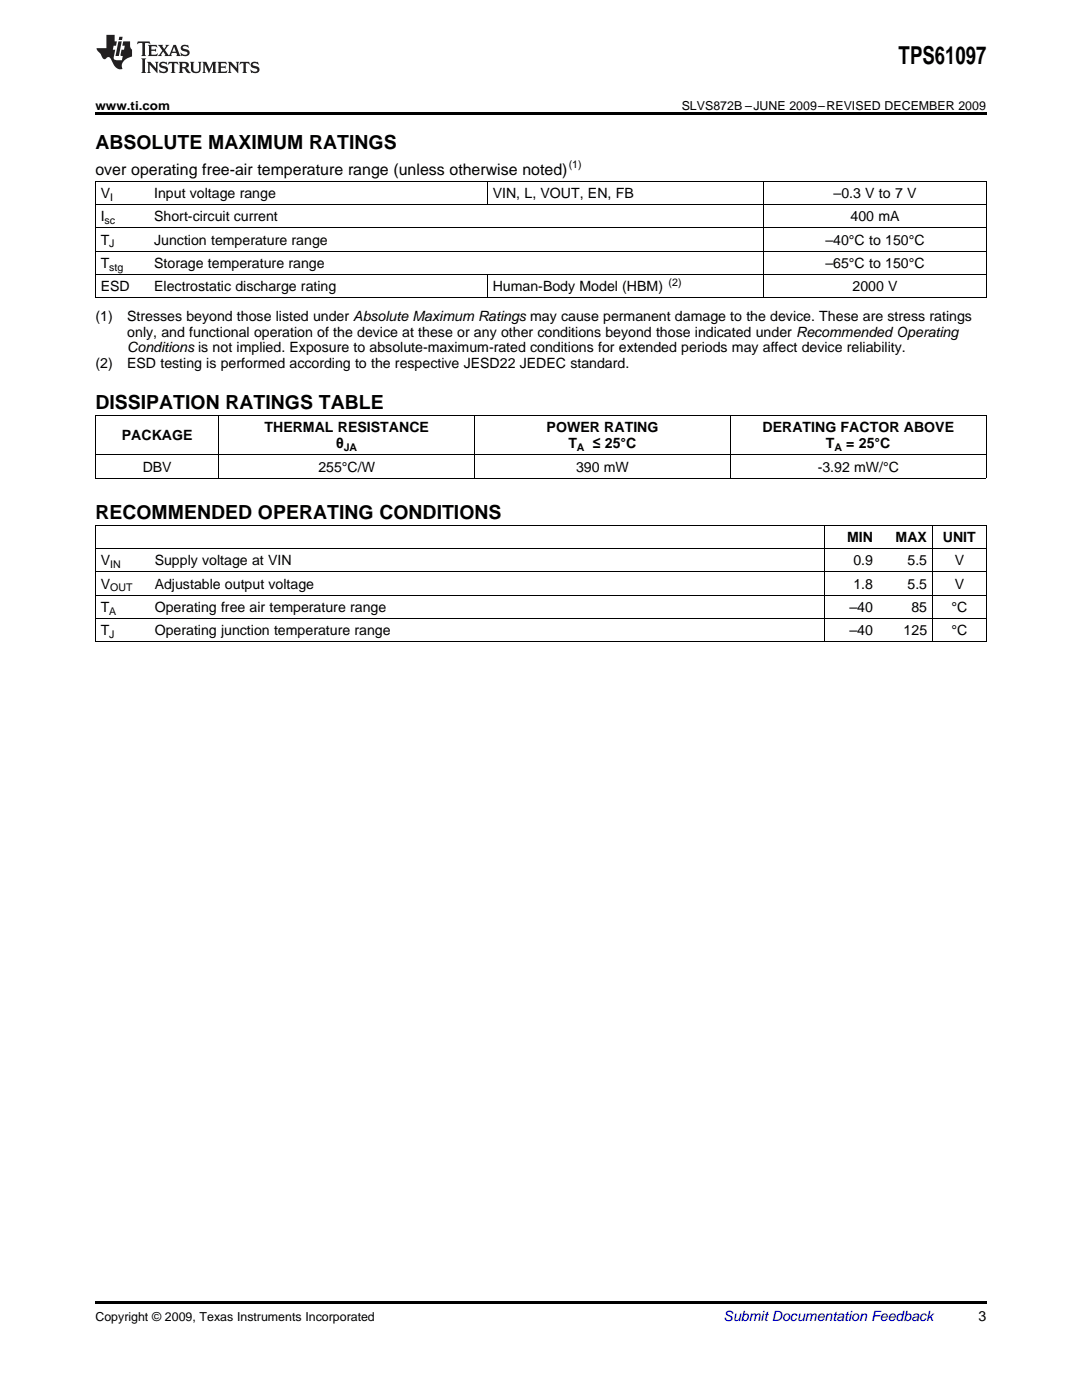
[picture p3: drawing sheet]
<svg xmlns="http://www.w3.org/2000/svg" width="216mm" height="279mm" viewBox="0 0 216 279" stroke-linecap="round" stroke-linejoin="round" font-family="sans-serif">
<defs><g id="words">
<text font-size="4.9" x="179.3" y="12.8">TPS61097</text>
<g font-size="3.9">
<text x="19" y="29.7">ABSOLUTE MAXIMUM RATINGS</text>
<text x="19" y="81.6">DISSIPATION RATINGS TABLE</text>
<text x="19" y="103.5">RECOMMENDED OPERATING CONDITIONS</text>
</g>
<text font-size="3.2" x="19" y="34.9">over operating free-air temperature range (unless otherwise noted)</text>
<g font-size="2.8">
<text x="20.1" y="39.5">V</text>
<text x="30.8" y="39.5">Input voltage range</text>
<text x="98.3" y="39.5">VIN, L, VOUT, EN, FB</text>
<text x="166.3" y="39.5">–0.3 V to 7 V</text>
<text x="20.1" y="44.2">I</text>
<text x="30.8" y="44.2">Short-circuit current</text>
<text x="169.7" y="44.2">400 mA</text>
<text x="20.1" y="48.8">T</text>
<text x="20.1" y="53.5">T</text>
<text x="30.8" y="48.8">Junction temperature range</text>
<text x="30.8" y="53.5">Storage temperature range</text>
<text x="164.7" y="48.8">–40°C to 150°C</text>
<text x="164.7" y="53.5">–65°C to 150°C</text>
<text x="20.1" y="58.1">ESD</text>
<text x="30.8" y="58.1">Electrostatic discharge rating</text>
<text x="98.3" y="58.1">Human-Body Model (HBM)</text>
<text x="170.1" y="58.1">2000 V</text>
<text x="19" y="64">(1)</text>
<text x="25.4" y="64">Stresses beyond those listed under Absolute Maximum Ratings may cause permanent damage to the device. These are stress ratings</text>
<text x="25.4" y="67.2">only, and functional operation of the device at these or any other conditions beyond those indicated under Recommended Operating</text>
<text x="25.4" y="70.3">Conditions is not implied. Exposure to absolute-maximum-rated conditions for extended periods may affect device reliability.</text>
<text x="19" y="73.5">(2)</text>
<text x="25.4" y="73.5">ESD testing is performed according to the respective JESD22 JEDEC standard.</text>
<text x="24.3" y="87.9">PACKAGE</text>
<text x="52.8" y="86.3">THERMAL RESISTANCE</text>
<text x="67.1" y="89.5">θ</text>
<text x="109.1" y="86.3">POWER RATING</text>
<text x="113.4" y="89.5">T</text>
<text x="118.3" y="89.5">≤ 25°C</text>
<text x="152.2" y="86.3">DERATING FACTOR ABOVE</text>
<text x="164.8" y="89.5">T</text>
<text x="168.9" y="89.5">= 25°C</text>
<text x="28.5" y="94.1">DBV</text>
<text x="63.5" y="94.1">255°C/W</text>
<text x="114.9" y="94.1">390 mW</text>
<text x="163.2" y="94.1">-3.92 mW/°C</text>
<text x="20.1" y="112.8">V</text>
<text x="30.9" y="112.8">Supply voltage at VIN</text>
<text x="169" y="108.2">MIN</text>
<text x="170.3" y="112.8">0.9</text>
<text x="178.7" y="108.2">MAX</text>
<text x="181.1" y="112.8">5.5</text>
<text x="188.1" y="108.2">UNIT</text>
<text x="190.5" y="112.8">V</text>
<text x="20.1" y="117.5">V</text>
<text x="30.9" y="117.5">Adjustable output voltage</text>
<text x="170.3" y="117.5">1.8</text>
<text x="181.1" y="117.5">5.5</text>
<text x="190.5" y="117.5">V</text>
<text x="20.1" y="122.1">T</text>
<text x="30.9" y="122.1">Operating free air temperature range</text>
<text x="169.5" y="122.1">–40</text>
<text x="181.9" y="122.1">85</text>
<text x="189.8" y="122.1">°C</text>
<text x="20.1" y="126.8">T</text>
<text x="30.9" y="126.8">Operating junction temperature range</text>
<text x="169.5" y="126.8">–40</text>
<text x="180.3" y="126.8">125</text>
<text x="189.8" y="126.8">°C</text>
<text x="195.3" y="263.6">3</text>
</g>
<text font-size="2.8" fill="#0000c8" x="144.4" y="263.6">Submit Documentation Feedback</text>
<g font-size="2.5">
<text x="19" y="21.9">www.ti.com</text>
<text x="136" y="21.9">SLVS872B –JUNE 2009–REVISED DECEMBER 2009</text>
<text x="19" y="263.6">Copyright © 2009, Texas Instruments Incorporated</text>
</g>
<g font-size="2.1">
<text x="113.5" y="33.6">(1)</text>
<text x="22" y="40.1">I</text>
<text x="20.9" y="44.7">sc</text>
<text x="21.8" y="49.4">J</text>
<text x="21.8" y="54">stg</text>
<text x="133.4" y="57">(2)</text>
<text x="68.6" y="90">JA</text>
<text x="115.1" y="90">A</text>
<text x="166.5" y="90">A</text>
<text x="22" y="113.4">IN</text>
<text x="22" y="118">OUT</text>
<text x="21.8" y="122.7">A</text>
<text x="21.8" y="127.4">J</text>
</g>
</g></defs>
<g fill="#231f20">
<path d="M27.5 8.3l-.1 .5 .4-.2h.6v.1v2.1l-.2 .4h1l-.3-.4v-2.1l.1-.1h.5l.5 .2-.2-.5zM29.5 9l.2 .3v1.5l-.2 .4h1.8l.2-.6a1.04 1.04 0 0 1-1.3 .2v-.7h.6l.3 .2v-.6l-.3 .2h-.6v-.6l.8-.1 .4 .3-.2-.5zM31.5 9l.9 1.1-.9 1.1h.8l-.2-.2 .5-.7 .4 .7-.2 .2h1.5l-.1-.2 .1-.4h.9l.1 .4-.2 .2h1l-.3-.3-.7-1.9h-.5l-.9 2-.8-1 .9-1h-.8l.1 .3-.3 .5-.4-.6 .2-.2zM34.7 9.3l.4 1h-.7zM36.3 9.1a.63 .63 0 0 0-.2 .7 .63 .63 0 0 0 .6 .4l.6 .2 .1 .2a.75 .75 0 0 1-.7 .4 .75 .75 0 0 1-.6-.5l.1 .7 .1-.1a1.11 1.11 0 0 0 1.5-.6 1.13 1.13 0 0 0-1.2-.8l-.1-.4a1.04 1.04 0 0 1 1.2 .2l-.2-.5-.1 .1-.5-.2zM28.2 11.7l.2 .3v2.2l-.2 .4h1l-.3-.4v-2.2l.3-.3zM29.3 12.3l.3 .4v1.5l-.3 .4h.8l-.2-.4v-1.3l1.5 1.7v-1.9l.2-.4h-.7l.2 .4v.9l-1.1-1.3zM32 12.5a.62 .62 0 0 0-.2 .7 .62 .62 0 0 0 .6 .4l.6 .1 .1 .3a.76 .76 0 0 1-.7 .3 .76 .76 0 0 1-.6-.4l.1 .7 .1-.1a1.11 1.11 0 0 0 1.5-.6 1.13 1.13 0 0 0-1.2-.8l-.1-.4a1.04 1.04 0 0 1 1.2 .2l-.2-.6-.1 .1-.5-.1zM33.7 12.3l-.2 .7a.61 .61 0 0 1 .8-.4v1.6l-.2 .4h.9l-.2-.4v-1.6a.63 .63 0 0 1 .8 .4l-.2-.7zM35.6 12.3l.3 .4v1.5l-.3 .4h1l-.2-.2v-.8l.5 .2a.76 .76 0 0 0 1.2 .7l-1-1a.58 .58 0 0 0 .6-.5 .58 .58 0 0 0-.5-.6zM36.4 12.7l.1-.1a.45 .45 0 0 1 .5 .1 .45 .45 0 0 1 .1 .5l-.7 .2zM37.9 12.3l.2 .2a2.17 2.17 0 0 0 .3 1.9 .99 .99 0 0 0 1.6-.6v-1.1l.2-.4h-.7l.2 .2a1.92 1.92 0 0 1-.2 1.8 .6 .6 0 0 1-.9-.5v-1.1l.2-.4zM40.4 12.3l.2 .4v1.5l-.2 .4h.7l-.2-.4v-1.4l.8 1.8 .8-1.8v1.4l-.2 .4h.9l-.2-.4v-1.5l.2-.4h-.8l-.6 1.5-.6-1.5zM43.4 12.3l.2 .4v1.5l-.2 .4h1.8l.2-.6a1.04 1.04 0 0 1-1.3 .2v-.7h.5l.4 .2v-.6l-.4 .2h-.5v-.7h.8l.3 .3-.1-.6zM45.5 12.3l.2 .4v1.5l-.2 .4h.7l-.2-.4v-1.3l1.5 1.7v-1.9l.2-.4h-.7l.2 .4v.9l-1.1-1.3zM47.9 12.3l-.1 .7a.61 .61 0 0 1 .8-.4v1.6l-.3 .4h1l-.3-.4 .1-1.6a.63 .63 0 0 1 .7 .4l-.1-.7zM50.2 12.5a.62 .62 0 0 0-.2 .7 .62 .62 0 0 0 .6 .4l.6 .1 .2 .3a.76 .76 0 0 1-.8 .3 .76 .76 0 0 1-.6-.4l.1 .7 .2-.1a1.11 1.11 0 0 0 1.5-.6 1.13 1.13 0 0 0-1.3-.8l-.1-.4a1.04 1.04 0 0 1 1.2 .2l-.1-.6-.2 .1-.5-.1z"/>
<path d="M21.2 7v2.6h-1.9l.1 .4 .7 .9a.91 .91 0 0 0 1 .9 .56 .56 0 0 1 .5-.4 .56 .56 0 0 1 .5 .3l.4 .8a1.53 1.53 0 0 0 1.9 1.2 1.54 1.54 0 0 1 1-2.1l.9-.3v-1.4a1.52 1.52 0 0 1-.3-1.6h-1.4l-.2 .8h.5l-.2 .8h-.4l-.2 1v.2l.4 .1-.2 .8a1.93 1.93 0 0 1-1.6-.2l.3-1.9h-.5l.2-.8h.4l.2-.8h-.4v-1.3zM23.6 8.3l-.6 2.9h.7l.6-2.9zM23.8 7.3l-.1 .7h.6l.2-.7z"/>
</g>
<path d="M19 22.5h177.8v.5h-177.8zM19 259.7h177.8v.5h-177.8z" fill="#000"/>
<g fill="none" stroke="#000" stroke-width=".2">
<path d="M19 36.2h177.8M19.1 36.1v23.3M97.2 36.1v4.7M152.3 36.1v23.3M196.8 36.1v23.3M19 59.5h177.8M19 54.8h177.8M19 50.1h177.8M19 45.5h177.8M19 40.8h177.8M97.2 54.8v4.6M19 95.4h177.8"/>
<path d="M19 90.8h177.8M19 83h177.8M19.1 82.9v12.5M43.6 82.9v12.5M94.7 82.9v12.5M145.7 82.9v12.5M196.8 82.9v12.5M19 118.8h177.8M19 114.1h177.8M19 109.5h177.8M19 104.8h177.8M19.1 104.8v23.3"/>
<path d="M164.4 104.8v23.3M186 104.8v23.3M196.8 104.8v23.3M19 128.1h177.8M19 123.5h177.8"/>
</g>
<use href="#words"/>
</svg>
